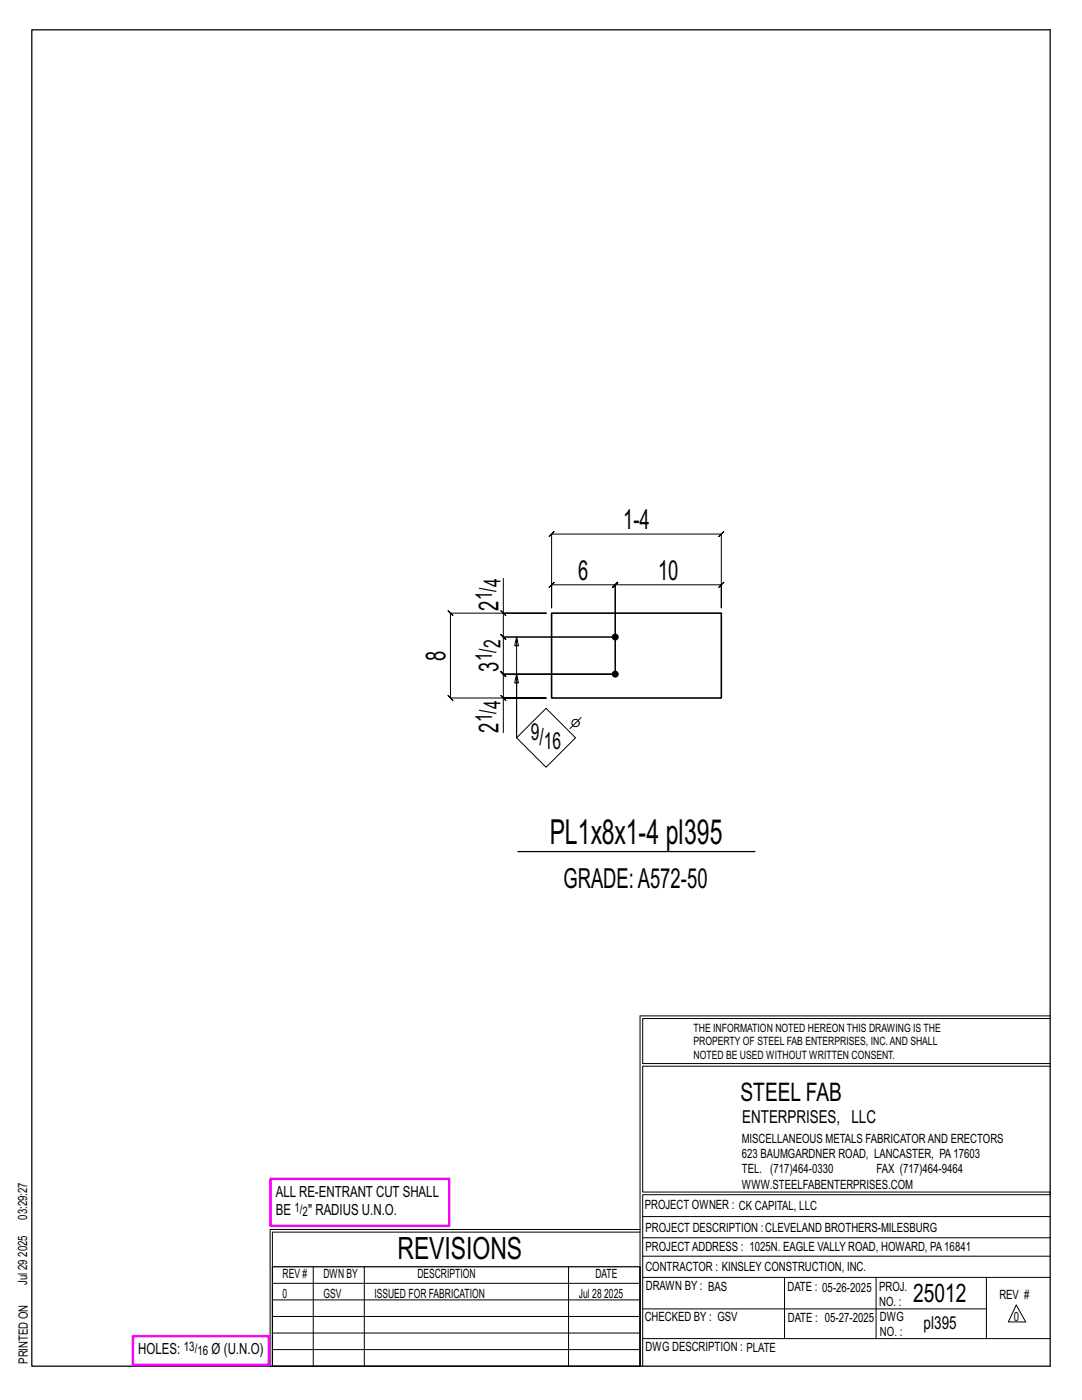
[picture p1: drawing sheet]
<svg xmlns="http://www.w3.org/2000/svg" width="216mm" height="279mm" viewBox="0 0 216 279" stroke-linecap="round" stroke-linejoin="round" font-family="sans-serif">
<defs><g id="words">
<text font-size="6.9" x="109.7" y="168.5">PL1x8x1-4 pl395</text>
<text font-size="6.1" x="79.3" y="251.3">REVISIONS</text>
<g font-size="5.5">
<text x="124.3" y="105.6">1-4</text>
<text x="115.4" y="115.7">6</text>
<text x="131.3" y="115.7">10</text>
<text x="99.4" y="121.8" transform="rotate(-90 99.4 121.8)">2</text>
<text x="88.9" y="131.9" transform="rotate(-90 88.9 131.9)">8</text>
<text x="99.4" y="134" transform="rotate(-90 99.4 134)">3</text>
<text x="99.4" y="146.2" transform="rotate(-90 99.4 146.2)">2</text>
<text x="112.4" y="177.2">GRADE:A572-50</text>
</g>
<g font-size="5.1">
<text x="147.8" y="219.8">STEEL FAB</text>
<text x="182.2" y="259.9">25012</text>
</g>
<g font-size="4.7">
<text x="98.2" y="119.8" transform="rotate(-90 98.2 119.8)">1/</text>
<text x="99.9" y="117.2" transform="rotate(-90 99.9 117.2)">4</text>
<text x="98.2" y="132" transform="rotate(-90 98.2 132)">1/</text>
<text x="99.9" y="129.4" transform="rotate(-90 99.9 129.4)">2</text>
<text x="99.9" y="141.6" transform="rotate(-90 99.9 141.6)">4</text>
<text x="98.2" y="144.2" transform="rotate(-90 98.2 144.2)">1/</text>
<text x="105.9" y="147.8">9/</text>
<text x="108.5" y="149.4">16</text>
</g>
<g font-size="3.6">
<text x="148.1" y="224.1">ENTERPRISES, LLC</text>
<text x="184.3" y="265.2">pl395</text>
</g>
<g font-size="3.1">
<text x="55" y="238.9">ALL RE-ENTRANT CUT SHALL</text>
<text x="55" y="242.5">BE</text>
<text x="61.5" y="242.5">&quot; RADIUS U.N.O.</text>
<text x="27.6" y="270.2">HOLES:</text>
<text x="42.2" y="270.2">Ø (U.N.O)</text>
</g>
<g font-size="2.6">
<text x="58.8" y="241.8">1/</text>
<text x="60.4" y="242.7">2</text>
<text x="36.7" y="269.6">13/</text>
<text x="39.4" y="270.5">16</text>
</g>
<g font-size="2.5">
<text x="148" y="231.2">623 BAUMGARDNER ROAD, LANCASTER, PA17603</text>
<text x="148" y="228.1">MISCELLANEOUS METALS FABRICATORAND ERECTORS</text>
<text x="148" y="237.2">WWW.STEELFABENTERPRISES.COM</text>
<text x="148" y="234.2">TEL. (717)464-0330</text>
<text x="174.9" y="234.2">FAX (717)464-9464</text>
<text x="5.4" y="243.4" transform="rotate(-90 5.4 243.4)">03:29:27</text>
<text x="128.7" y="241.3">PROJECT OWNER : CK CAPITAL, LLC</text>
<text x="128.8" y="246">PROJECT DESCRIPTION :CLEVELAND BROTHERS-MILESBURG</text>
<text x="5.4" y="250.8" transform="rotate(-90 5.4 250.8)">2025</text>
<text x="128.8" y="249.7">PROJECTADDRESS : 1025N. EAGLE VALLY ROAD, HOWARD, PA16841</text>
<text x="5.4" y="256.5" transform="rotate(-90 5.4 256.5)">Jul 29</text>
<text x="56.4" y="255">REV #</text>
<text x="64.5" y="255">DWN BY</text>
<text x="83.3" y="255">DESCRIPTION</text>
<text x="118.8" y="255">DATE</text>
<text x="128.8" y="253.7">CONTRACTOR : KINSLEY CONSTRUCTION, INC.</text>
<text x="128.9" y="257.5">DRAWN BY : BAS</text>
<text x="157.1" y="257.6">DATE : 05-26-2025</text>
<text x="175.4" y="257.7">PROJ.</text>
<text x="56.4" y="259">0</text>
<text x="64.5" y="259">GSV</text>
<text x="74.7" y="259">ISSUED FOR FABRICATION</text>
<text x="115.5" y="259">Jul 28</text>
<text x="120.6" y="259">2025</text>
<text x="128.6" y="263.7">CHECKED BY : GSV</text>
<text x="157.2" y="263.7">DATE : 05-27-2025</text>
<text x="175.4" y="260.7">NO. :</text>
<text x="175.6" y="263.7">DWG</text>
<text x="199.4" y="259.2">REV #</text>
<text x="202.3" y="263.7">0</text>
<text x="128.8" y="269.7">DWG DESCRIPTION : PLATE</text>
<text x="175.6" y="266.7">NO. :</text>
<text x="5.5" y="272.2" transform="rotate(-90 5.5 272.2)">PRINTED ON</text>
</g>
<g font-size="2.3">
<text x="138.4" y="208.6">PROPERTY OF STEEL FAB ENTERPRISES, INC.AND SHALL</text>
<text x="138.4" y="205.9">THE INFORMATION NOTED HEREON THIS DRAWING IS THE</text>
<text x="138.4" y="211.3">NOTED BE USED WITHOUT WRITTEN CONSENT.</text>
</g>
</g></defs>
<g fill="none" stroke="#000" stroke-width=".2">
<path d="M100.4 115.4v7h8.6h-19.1l-.5-.5 1 1-.5-.5v16.9l-.5-.5 1 1-.5-.5h19.1h-8.6v6.9M110.6 106.1l-.5 .5h33.8l-.5 .5 1-1-.5 .5v14.7v-4.6l.5-.5-1 1 .5-.5h-21.1l.5-.5-1 1 .5-.5v17.8v-17.8l.5-.5-1 1 .5-.5h-12.7l.5-.5-1 1 .5-.5v4.6v-14.7l-.5 .5zM99.9 138.8l1 1zM99.9 121.9l1 1zM100.4 122.4v4.7l-.5-.5 1 1-.5-.5h22.4h-22.4l-.5-.5 1 1-.5-.5v7.4l-.5-.5 1 1-.5-.5h22.4h-22.4l-.5-.5 1 1-.5-.5v4.8M103.1 127.1l-.4 1.8h.8l-.4-1.8v20.1v-12.7l.4 1.8h-.8l.4-1.8M103.1 147.2l5.9-5.8 5.8 5.8-5.8 5.9zM115.9 143.2l-2.2 2.2M127.7 202.7v70M127.7 202.7h81.8M209.5 203.3h-81.3v9h81.3M209.5 212.8h-81.3v25.1h81.3v.5h-81.3v34.3"/>
<path d="M54.4 259.4h73.3M54.4 256.1h73.3M62.5 252.8v19.9M72.7 252.8v19.9M113.4 252.8v19.9M127.7 245.4h-73.8v27.3M127.7 245.9h-73.3v6.9M128.2 242.8h81.3M128.2 254.9h81.3M128.2 250.7h81.3M128.2 247h81.3M156.5 254.9v12.2"/>
<path d="M174.8 254.9v12.2M196.8 254.9v12.2M54.4 269.3h73.3M54.4 266h73.3M54.4 262.7h73.3M128.2 261.2h68.6M128.2 267.1h81.3M202.8 260.4l1.9 3.4h-3.5z"/>
<circle cx="114.8" cy="144.3" r=".74"/>
</g>
<path d="M6.3 6h203.2v266.7h-203.2zM103.4 170h47.2M54.4 252.8h73.3v19.9h-73.3z" fill="none" stroke="#000" stroke-width=".25"/>
<path d="M54 235.3h35.6v9.3h-35.6zM26.5 266.7h27.1v5.7h-27.1z" fill="none" stroke="#f0f" stroke-width=".5"/>
<g fill="#000" stroke="#000" stroke-width=".2">
<circle cx="122.8" cy="127.1" r=".6"/>
<circle cx="122.8" cy="134.5" r=".6"/>
</g>
<path d="M110.1 122.4h33.8v16.9h-33.8z" fill="none" stroke="#000" stroke-width=".32"/>
<use href="#words"/>
</svg>
